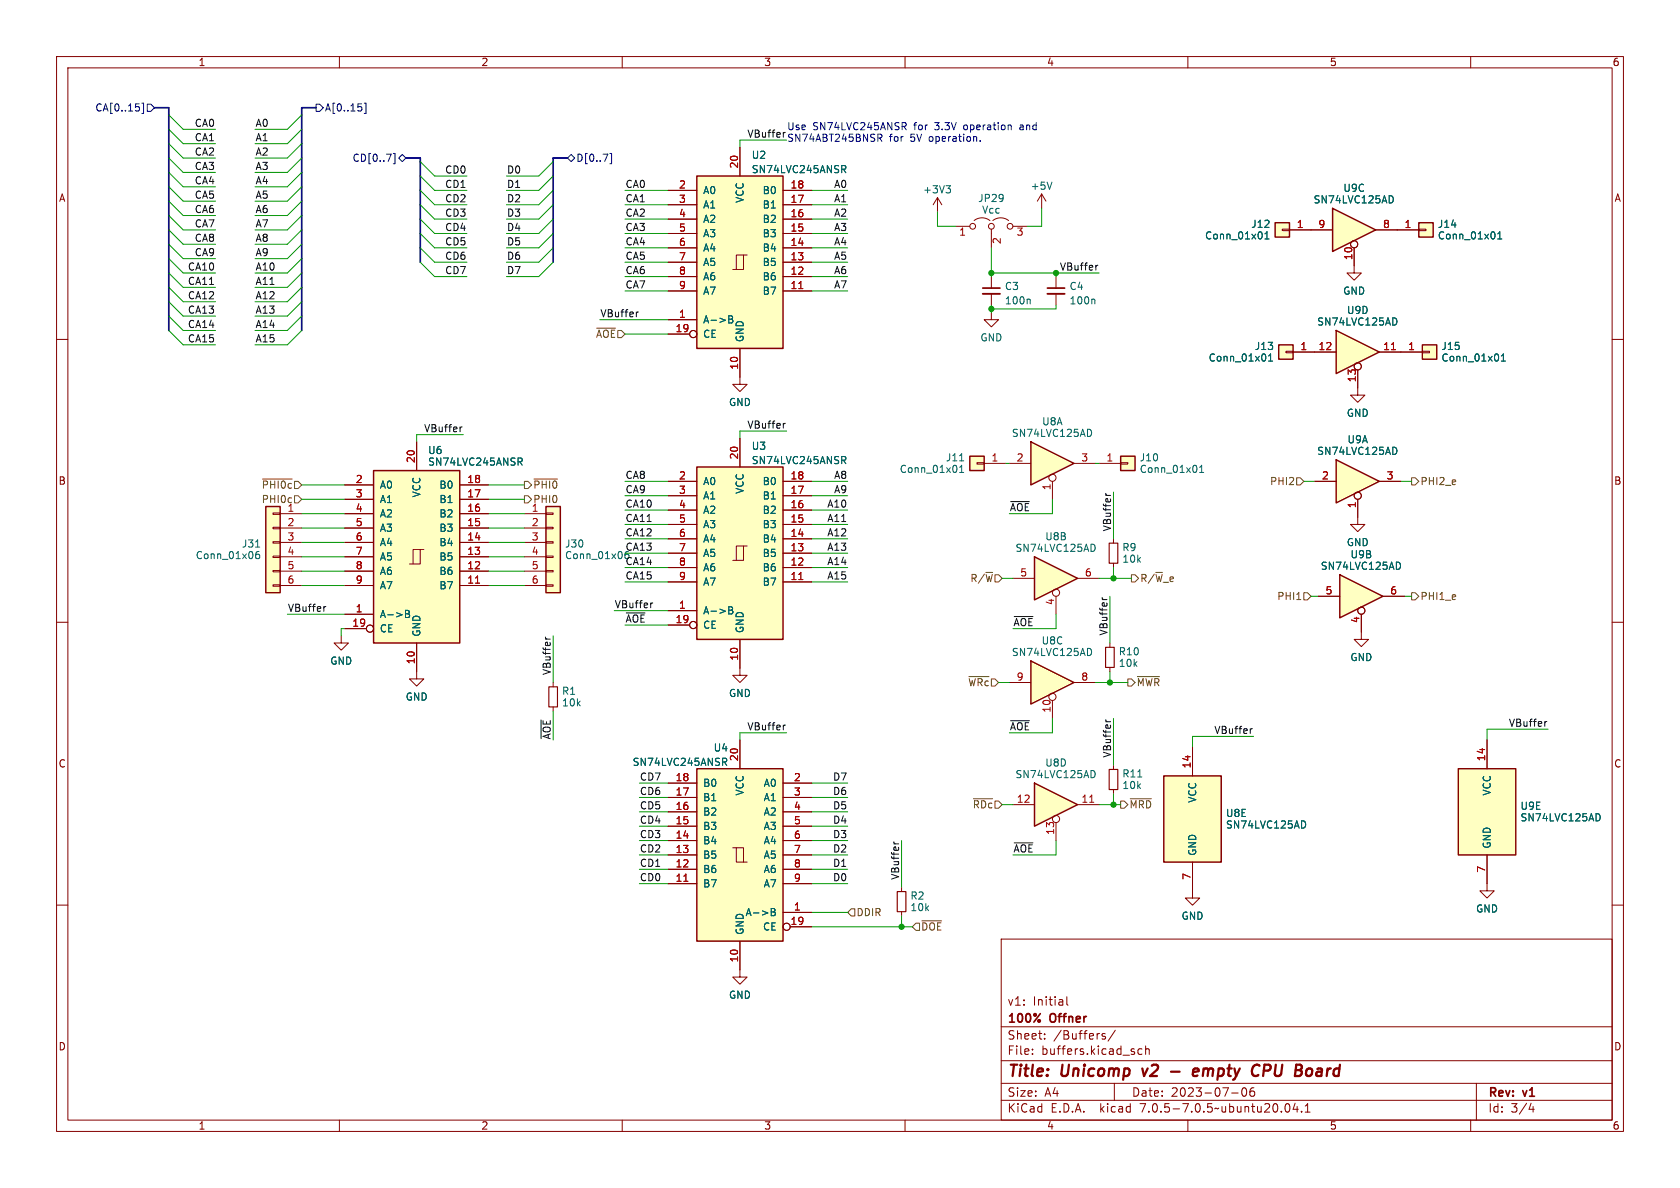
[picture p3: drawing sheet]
<svg xmlns="http://www.w3.org/2000/svg" width="297mm" height="210mm" viewBox="0 0 297 210" stroke-linecap="round" stroke-linejoin="round" font-family="sans-serif">
<defs><g id="words">
<g font-size="2.8" fill="#840000">
<text x="178" y="190.8">Title:</text>
<text x="187.5" y="190.8">Unicomp</text>
<text x="202.4" y="190.8">v2</text>
<text x="212.6" y="190.8">empty</text>
<text x="223.6" y="190.8">CPU</text>
<text x="231.8" y="190.8">Board</text>
</g>
<g font-size="2.1" fill="#840000">
<text x="178" y="177.9">v1:</text>
<text x="182.5" y="177.9">Initial</text>
<text x="178" y="183.9">Sheet:</text>
<text x="178" y="181.1">100%</text>
<text x="185.6" y="181.1">Offner</text>
<text x="186.2" y="183.9">/Buffers/</text>
<text x="178" y="186.6">File:</text>
<text x="184" y="186.6">buffers.kicad_sch</text>
<text x="178" y="196.8">KiCad</text>
<text x="178" y="194">Size:</text>
<text x="184.6" y="194">A4</text>
<text x="185.7" y="196.8">E.D.A.</text>
<text x="194.4" y="196.8">kicad</text>
<text x="200" y="194">Date:</text>
<text x="201.5" y="196.8">7.0.5-7.0.5~ubuntu20.04.1</text>
<text x="206.9" y="194">2023-07-06</text>
<text x="263" y="194.2">Rev:</text>
<text x="263" y="196.8">Id:</text>
<text x="267" y="196.8">3/4</text>
<text x="269.2" y="194.2">v1</text>
</g>
<g font-size="1.8" fill="#840000">
<text x="35" y="11.8">1</text>
<text x="85" y="11.8">2</text>
<text x="135" y="11.8">3</text>
<text x="185" y="11.8">4</text>
<text x="235" y="11.8">5</text>
<text x="285" y="11.8">6</text>
<text x="10.4" y="35.8">A</text>
<text x="285.4" y="35.8">A</text>
<text x="10.3" y="85.8">B</text>
<text x="285.3" y="85.8">B</text>
<text x="10.3" y="135.8">C</text>
<text x="285.3" y="135.8">C</text>
<text x="10.3" y="185.8">D</text>
<text x="285.3" y="185.8">D</text>
<text x="35" y="199.8">1</text>
<text x="85" y="199.8">2</text>
<text x="135" y="199.8">3</text>
<text x="185" y="199.8">4</text>
<text x="235" y="199.8">5</text>
<text x="285" y="199.8">6</text>
</g>
<g font-size="1.8" fill="#000084">
<text x="16.8" y="19.9">CA[0..15]</text>
<text x="57.3" y="19.9">A[0..15]</text>
<text x="62.3" y="28.8">CD[0..7]</text>
<text x="101.8" y="28.8">D[0..7]</text>
</g>
<g font-size="1.8" fill="#0f0f0f">
<text x="34.4" y="22.5">CA0</text>
<text x="45.1" y="22.5">A0</text>
<text x="34.4" y="25.1">CA1</text>
<text x="34.4" y="27.6">CA2</text>
<text x="45.1" y="27.6">A2</text>
<text x="45.1" y="25.1">A1</text>
<text x="132.1" y="24.4">VBuffer</text>
<text x="34.4" y="32.7">CA4</text>
<text x="34.4" y="30.1">CA3</text>
<text x="34.4" y="35.2">CA5</text>
<text x="45.1" y="32.7">A4</text>
<text x="45.1" y="35.2">A5</text>
<text x="45.1" y="30.1">A3</text>
<text x="78.7" y="35.8">CD2</text>
<text x="78.7" y="33.3">CD1</text>
<text x="78.7" y="30.8">CD0</text>
<text x="89.5" y="30.8">D0</text>
<text x="89.5" y="35.8">D2</text>
<text x="89.5" y="33.3">D1</text>
<text x="110.5" y="33.3">CA0</text>
<text x="110.5" y="35.8">CA1</text>
<text x="147.4" y="35.8">A1</text>
<text x="147.4" y="33.3">A0</text>
<text x="34.4" y="40.3">CA7</text>
<text x="34.4" y="37.8">CA6</text>
<text x="45.1" y="37.8">A6</text>
<text x="45.1" y="40.3">A7</text>
<text x="78.7" y="40.9">CD4</text>
<text x="78.7" y="38.4">CD3</text>
<text x="89.5" y="40.9">D4</text>
<text x="89.5" y="38.4">D3</text>
<text x="110.5" y="40.9">CA3</text>
<text x="110.5" y="38.4">CA2</text>
<text x="147.4" y="38.4">A2</text>
<text x="147.4" y="40.9">A3</text>
<text x="33.2" y="47.9">CA10</text>
<text x="34.4" y="42.8">CA8</text>
<text x="34.4" y="45.4">CA9</text>
<text x="45.1" y="42.8">A8</text>
<text x="45.1" y="45.4">A9</text>
<text x="45.1" y="47.9">A10</text>
<text x="78.7" y="46">CD6</text>
<text x="78.7" y="43.5">CD5</text>
<text x="89.5" y="43.5">D5</text>
<text x="89.5" y="46">D6</text>
<text x="110.5" y="46">CA5</text>
<text x="110.5" y="43.5">CA4</text>
<text x="147.4" y="43.5">A4</text>
<text x="147.4" y="46">A5</text>
<text x="187.3" y="47.9">VBuffer</text>
<text x="33.2" y="50.5">CA11</text>
<text x="33.2" y="53">CA12</text>
<text x="45.1" y="53">A12</text>
<text x="45.1" y="50.5">A11</text>
<text x="78.7" y="48.5">CD7</text>
<text x="89.5" y="48.5">D7</text>
<text x="110.5" y="48.5">CA6</text>
<text x="110.5" y="51.1">CA7</text>
<text x="147.4" y="51.1">A7</text>
<text x="147.4" y="48.5">A6</text>
<text x="33.2" y="58.1">CA14</text>
<text x="33.2" y="55.5">CA13</text>
<text x="45.1" y="55.5">A13</text>
<text x="45.1" y="58.1">A14</text>
<text x="106" y="56.2">VBuffer</text>
<text x="33.2" y="60.6">CA15</text>
<text x="45.1" y="60.6">A15</text>
<text x="75" y="76.5">VBuffer</text>
<text x="132.1" y="75.9">VBuffer</text>
<text x="110.5" y="87.3">CA9</text>
<text x="110.5" y="89.8">CA10</text>
<text x="110.5" y="84.7">CA8</text>
<text x="146.2" y="89.8">A10</text>
<text x="147.4" y="84.7">A8</text>
<text x="147.4" y="87.3">A9</text>
<text x="110.5" y="94.9">CA12</text>
<text x="110.5" y="92.4">CA11</text>
<text x="146.2" y="94.9">A12</text>
<text x="146.2" y="92.4">A11</text>
<text x="178.4" y="90.5">~{AOE}</text>
<text x="196.5" y="94" transform="rotate(-90 196.5 94)">VBuffer</text>
<text x="110.5" y="97.4">CA13</text>
<text x="110.5" y="100">CA14</text>
<text x="146.2" y="97.4">A13</text>
<text x="146.2" y="100">A14</text>
<text x="108.6" y="107.6">VBuffer</text>
<text x="110.5" y="102.5">CA15</text>
<text x="146.2" y="102.5">A15</text>
<text x="50.8" y="108.2">VBuffer</text>
<text x="110.5" y="110.1">~{AOE}</text>
<text x="179.1" y="110.8">~{AOE}</text>
<text x="195.9" y="112.4" transform="rotate(-90 195.9 112.4)">VBuffer</text>
<text x="97.4" y="119.4" transform="rotate(-90 97.4 119.4)">VBuffer</text>
<text x="97.4" y="130.8" transform="rotate(-90 97.4 130.8)">~{AOE}</text>
<text x="132.1" y="129.2">VBuffer</text>
<text x="178.4" y="129.2">~{AOE}</text>
<text x="214.7" y="129.8">VBuffer</text>
<text x="266.7" y="128.6">VBuffer</text>
<text x="196.5" y="134" transform="rotate(-90 196.5 134)">VBuffer</text>
<text x="113" y="143.2">CD5</text>
<text x="113" y="140.6">CD6</text>
<text x="113" y="138.1">CD7</text>
<text x="147.3" y="140.6">D6</text>
<text x="147.3" y="138.1">D7</text>
<text x="147.3" y="143.2">D5</text>
<text x="113" y="148.2">CD3</text>
<text x="113" y="145.7">CD4</text>
<text x="147.3" y="145.7">D4</text>
<text x="147.3" y="148.2">D3</text>
<text x="113" y="150.8">CD2</text>
<text x="113" y="155.9">CD0</text>
<text x="113" y="153.3">CD1</text>
<text x="147.3" y="155.9">D0</text>
<text x="147.3" y="153.3">D1</text>
<text x="147.3" y="150.8">D2</text>
<text x="159" y="155.6" transform="rotate(-90 159 155.6)">VBuffer</text>
<text x="179.1" y="150.8">~{AOE}</text>
</g>
<g font-size="1.8" fill="#0000c2">
<text x="139.1" y="23.1">Use</text>
<text x="143.6" y="23.1">SN74LVC245ANSR</text>
<text x="161.6" y="23.1">for</text>
<text x="165.3" y="23.1">3.3V</text>
<text x="170.5" y="23.1">operation</text>
<text x="180.6" y="23.1">and</text>
<text x="139.1" y="25.2">SN74ABT245BNSR</text>
<text x="157.2" y="25.2">for</text>
<text x="160.9" y="25.2">5V operation.</text>
</g>
<g font-size="1.8" fill="#a90000">
<text x="130.6" y="29.8" transform="rotate(-90 130.6 29.8)">20</text>
<text x="120" y="33.4">2</text>
<text x="120" y="35.9">3</text>
<text x="139.7" y="35.9">17</text>
<text x="139.7" y="33.4">18</text>
<text x="120" y="38.5">4</text>
<text x="120" y="41">5</text>
<text x="139.7" y="41">15</text>
<text x="139.7" y="38.5">16</text>
<text x="169.5" y="41.9">1</text>
<text x="179.7" y="41.9">3</text>
<text x="229.2" y="40.4">1</text>
<text x="233" y="40.4">9</text>
<text x="244.4" y="40.4">8</text>
<text x="248.3" y="40.4">1</text>
<text x="120" y="43.6">6</text>
<text x="120" y="46.1">7</text>
<text x="139.7" y="46.1">13</text>
<text x="139.7" y="43.6">14</text>
<text x="177.2" y="43.2" transform="rotate(-90 177.2 43.2)">2</text>
<text x="239.1" y="46" transform="rotate(-90 239.1 46)">10</text>
<text x="120" y="48.6">8</text>
<text x="120" y="51.2">9</text>
<text x="139.7" y="51.2">11</text>
<text x="139.7" y="48.6">12</text>
<text x="119.4" y="58.8">19</text>
<text x="120" y="56.3">1</text>
<text x="130.6" y="65.4" transform="rotate(-90 130.6 65.4)">10</text>
<text x="229.8" y="62">1</text>
<text x="233" y="62">12</text>
<text x="244.5" y="62">11</text>
<text x="248.9" y="62">1</text>
<text x="239.8" y="67.6" transform="rotate(-90 239.8 67.6)">13</text>
<text x="73.4" y="81.9" transform="rotate(-90 73.4 81.9)">20</text>
<text x="130.6" y="81.3" transform="rotate(-90 130.6 81.3)">20</text>
<text x="175.2" y="81.7">1</text>
<text x="179.7" y="81.7">2</text>
<text x="191.1" y="81.7">3</text>
<text x="195.5" y="81.7">1</text>
<text x="62.8" y="85.5">2</text>
<text x="62.8" y="88">3</text>
<text x="82.5" y="88">17</text>
<text x="82.5" y="85.5">18</text>
<text x="120" y="84.8">2</text>
<text x="120" y="87.4">3</text>
<text x="120" y="89.9">4</text>
<text x="139.7" y="89.9">16</text>
<text x="139.7" y="87.4">17</text>
<text x="139.7" y="84.8">18</text>
<text x="185.8" y="86.7" transform="rotate(-90 185.8 86.7)">1</text>
<text x="233.6" y="84.8">2</text>
<text x="239.8" y="89.9" transform="rotate(-90 239.8 89.9)">1</text>
<text x="245.1" y="84.8">3</text>
<text x="50.8" y="93.1">2</text>
<text x="50.8" y="95.6">3</text>
<text x="62.8" y="90.6">4</text>
<text x="62.8" y="93.1">5</text>
<text x="62.8" y="95.6">6</text>
<text x="82.5" y="95.6">14</text>
<text x="82.5" y="93.1">15</text>
<text x="82.5" y="90.6">16</text>
<text x="93.9" y="90.6">1</text>
<text x="93.9" y="93.1">2</text>
<text x="93.9" y="95.6">3</text>
<text x="120" y="92.5">5</text>
<text x="120" y="95">6</text>
<text x="139.7" y="95">14</text>
<text x="139.7" y="92.5">15</text>
<text x="50.8" y="98.2">4</text>
<text x="50.8" y="100.7">5</text>
<text x="62.8" y="98.2">7</text>
<text x="62.8" y="100.7">8</text>
<text x="82.5" y="100.7">12</text>
<text x="82.5" y="98.2">13</text>
<text x="93.9" y="98.2">4</text>
<text x="93.9" y="100.7">5</text>
<text x="120" y="97.5">7</text>
<text x="120" y="100.1">8</text>
<text x="139.7" y="100.1">12</text>
<text x="139.7" y="97.5">13</text>
<text x="180.3" y="102">5</text>
<text x="191.7" y="102">6</text>
<text x="50.8" y="103.3">6</text>
<text x="62.8" y="103.3">9</text>
<text x="82.5" y="103.3">11</text>
<text x="93.9" y="103.3">6</text>
<text x="120" y="107.7">1</text>
<text x="120" y="102.6">9</text>
<text x="139.7" y="102.6">11</text>
<text x="186.4" y="107" transform="rotate(-90 186.4 107)">4</text>
<text x="234.3" y="105.2">5</text>
<text x="245.7" y="105.2">6</text>
<text x="62.2" y="110.9">19</text>
<text x="62.8" y="108.3">1</text>
<text x="119.4" y="110.2">19</text>
<text x="240.4" y="110.2" transform="rotate(-90 240.4 110.2)">4</text>
<text x="73.4" y="117.5" transform="rotate(-90 73.4 117.5)">10</text>
<text x="130.6" y="116.8" transform="rotate(-90 130.6 116.8)">10</text>
<text x="179.7" y="120.4">9</text>
<text x="191.1" y="120.4">8</text>
<text x="185.8" y="126.1" transform="rotate(-90 185.8 126.1)">10</text>
<text x="130.6" y="134.6" transform="rotate(-90 130.6 134.6)">20</text>
<text x="210.6" y="135.9" transform="rotate(-90 210.6 135.9)">14</text>
<text x="262.6" y="134.6" transform="rotate(-90 262.6 134.6)">14</text>
<text x="119.4" y="143.3">16</text>
<text x="119.4" y="140.7">17</text>
<text x="119.4" y="138.2">18</text>
<text x="140.3" y="138.2">2</text>
<text x="140.3" y="140.7">3</text>
<text x="140.3" y="143.3">4</text>
<text x="179.7" y="142">12</text>
<text x="191.1" y="142">11</text>
<text x="119.4" y="148.3">14</text>
<text x="119.4" y="145.8">15</text>
<text x="140.3" y="145.8">5</text>
<text x="140.3" y="148.3">6</text>
<text x="186.4" y="147.6" transform="rotate(-90 186.4 147.6)">13</text>
<text x="119.4" y="156">11</text>
<text x="119.4" y="153.4">12</text>
<text x="119.4" y="150.9">13</text>
<text x="140.3" y="150.9">7</text>
<text x="140.3" y="153.4">8</text>
<text x="140.3" y="156">9</text>
<text x="210.6" y="155.6" transform="rotate(-90 210.6 155.6)">7</text>
<text x="262.6" y="154.3" transform="rotate(-90 262.6 154.3)">7</text>
<text x="140.3" y="161">1</text>
<text x="139.7" y="163.6">19</text>
<text x="130.6" y="170.2" transform="rotate(-90 130.6 170.2)">10</text>
</g>
<g font-size="1.8" fill="#006464">
<text x="132.8" y="28.2">U2</text>
<text x="124.2" y="34.5">A0</text>
<text x="131.6" y="35.9" transform="rotate(-90 131.6 35.9)">VCC</text>
<text x="132.8" y="30.8">SN74LVC245ANSR</text>
<text x="134.8" y="34.5">B0</text>
<text x="163.1" y="34.3">+3V3</text>
<text x="172.9" y="35.9">JP29</text>
<text x="182.2" y="33.7">+5V</text>
<text x="237.4" y="34.1">U9C</text>
<text x="124.2" y="37">A1</text>
<text x="124.2" y="39.6">A2</text>
<text x="134.8" y="39.6">B2</text>
<text x="134.8" y="37">B1</text>
<text x="173.6" y="37.9">Vcc</text>
<text x="221.1" y="40.4">J12</text>
<text x="232.2" y="36.1">SN74LVC125AD</text>
<text x="254.1" y="40.4">J14</text>
<text x="124.2" y="42.1">A3</text>
<text x="124.2" y="44.6">A4</text>
<text x="124.2" y="47.2">A5</text>
<text x="134.8" y="47.2">B5</text>
<text x="134.8" y="44.6">B4</text>
<text x="134.8" y="42.1">B3</text>
<text x="213" y="42.5">Conn_01x01</text>
<text x="254.1" y="42.5">Conn_01x01</text>
<text x="124.2" y="49.7">A6</text>
<text x="124.2" y="52.3">A7</text>
<text x="134.8" y="52.3">B7</text>
<text x="134.8" y="49.7">B6</text>
<text x="177.6" y="51.4">C3</text>
<text x="177.6" y="54">100n</text>
<text x="189" y="51.4">C4</text>
<text x="189" y="54">100n</text>
<text x="237.4" y="52.3">GND</text>
<text x="124.2" y="57.3">A-&gt;B</text>
<text x="124.2" y="59.9">CE</text>
<text x="232.8" y="57.7">SN74LVC125AD</text>
<text x="238.1" y="55.7">U9D</text>
<text x="131.6" y="60.6" transform="rotate(-90 131.6 60.6)">GND</text>
<text x="173.3" y="60.5">GND</text>
<text x="213.6" y="64.1">Conn_01x01</text>
<text x="221.8" y="62">J13</text>
<text x="254.8" y="62">J15</text>
<text x="254.8" y="64.1">Conn_01x01</text>
<text x="128.8" y="71.9">GND</text>
<text x="178.8" y="77.4">SN74LVC125AD</text>
<text x="184.2" y="75.4">U8A</text>
<text x="238" y="73.8">GND</text>
<text x="75.6" y="80.4">U6</text>
<text x="75.6" y="82.5">SN74LVC245ANSR</text>
<text x="132.8" y="79.7">U3</text>
<text x="132.8" y="82.2">SN74LVC245ANSR</text>
<text x="159" y="83.8">Conn_01x01</text>
<text x="167.2" y="81.7">J11</text>
<text x="201.4" y="81.7">J10</text>
<text x="201.4" y="83.8">Conn_01x01</text>
<text x="232.8" y="80.6">SN74LVC125AD</text>
<text x="238.2" y="78.5">U9A</text>
<text x="67.1" y="86.6">A0</text>
<text x="67.1" y="89.1">A1</text>
<text x="74.5" y="88" transform="rotate(-90 74.5 88)">VCC</text>
<text x="77.7" y="89.1">B1</text>
<text x="77.7" y="86.6">B0</text>
<text x="124.2" y="85.9">A0</text>
<text x="124.2" y="88.5">A1</text>
<text x="131.6" y="87.3" transform="rotate(-90 131.6 87.3)">VCC</text>
<text x="134.8" y="88.5">B1</text>
<text x="134.8" y="85.9">B0</text>
<text x="67.1" y="91.6">A2</text>
<text x="67.1" y="94.2">A3</text>
<text x="77.7" y="94.2">B3</text>
<text x="77.7" y="91.6">B2</text>
<text x="124.2" y="91">A2</text>
<text x="124.2" y="93.5">A3</text>
<text x="134.8" y="93.5">B3</text>
<text x="134.8" y="91">B2</text>
<text x="184.7" y="95.7">U8B</text>
<text x="34.5" y="99">Conn_01x06</text>
<text x="42.7" y="97">J31</text>
<text x="67.1" y="96.7">A4</text>
<text x="67.1" y="99.3">A5</text>
<text x="67.1" y="101.8">A6</text>
<text x="77.7" y="101.8">B6</text>
<text x="77.7" y="99.3">B5</text>
<text x="77.7" y="96.7">B4</text>
<text x="99.8" y="97">J30</text>
<text x="99.8" y="99">Conn_01x06</text>
<text x="124.2" y="96.1">A4</text>
<text x="124.2" y="98.6">A5</text>
<text x="124.2" y="101.2">A6</text>
<text x="134.8" y="101.2">B6</text>
<text x="134.8" y="98.6">B5</text>
<text x="134.8" y="96.1">B4</text>
<text x="179.5" y="97.7">SN74LVC125AD</text>
<text x="198.4" y="97.6">R9</text>
<text x="198.4" y="99.6">10k</text>
<text x="233.4" y="100.9">SN74LVC125AD</text>
<text x="238" y="96.7">GND</text>
<text x="238.7" y="98.8">U9B</text>
<text x="67.1" y="104.3">A7</text>
<text x="77.7" y="104.3">B7</text>
<text x="124.2" y="103.7">A7</text>
<text x="134.8" y="103.7">B7</text>
<text x="67.1" y="109.4">A-&gt;B</text>
<text x="67.1" y="112">CE</text>
<text x="74.5" y="112.6" transform="rotate(-90 74.5 112.6)">GND</text>
<text x="124.2" y="108.8">A-&gt;B</text>
<text x="124.2" y="111.3">CE</text>
<text x="131.6" y="112" transform="rotate(-90 131.6 112)">GND</text>
<text x="58.3" y="117.7">GND</text>
<text x="178.8" y="116.1">SN74LVC125AD</text>
<text x="184.1" y="114.1">U8C</text>
<text x="197.7" y="116">R10</text>
<text x="197.7" y="118.1">10k</text>
<text x="238.7" y="117">GND</text>
<text x="71.7" y="124">GND</text>
<text x="99.3" y="123">R1</text>
<text x="99.3" y="125">10k</text>
<text x="128.8" y="123.4">GND</text>
<text x="111.8" y="135.6">SN74LVC245ANSR</text>
<text x="126.1" y="133">U4</text>
<text x="179.5" y="137.7">SN74LVC125AD</text>
<text x="184.7" y="135.7">U8D</text>
<text x="198.4" y="137.6">R11</text>
<text x="124.2" y="141.8">B1</text>
<text x="124.2" y="139.3">B0</text>
<text x="131.6" y="140.7" transform="rotate(-90 131.6 140.7)">VCC</text>
<text x="135" y="139.3">A0</text>
<text x="135" y="141.8">A1</text>
<text x="198.4" y="139.6">10k</text>
<text x="211.6" y="141.9" transform="rotate(-90 211.6 141.9)">VCC</text>
<text x="263.7" y="140.7" transform="rotate(-90 263.7 140.7)">VCC</text>
<text x="268.7" y="143.3">U9E</text>
<text x="124.2" y="149.4">B4</text>
<text x="124.2" y="146.9">B3</text>
<text x="124.2" y="144.3">B2</text>
<text x="135" y="144.3">A2</text>
<text x="135" y="146.9">A3</text>
<text x="135" y="149.4">A4</text>
<text x="216.7" y="144.6">U8E</text>
<text x="216.7" y="146.6">SN74LVC125AD</text>
<text x="268.7" y="145.4">SN74LVC125AD</text>
<text x="124.2" y="154.5">B6</text>
<text x="124.2" y="152">B5</text>
<text x="135" y="152">A5</text>
<text x="135" y="154.5">A6</text>
<text x="211.6" y="151.4" transform="rotate(-90 211.6 151.4)">GND</text>
<text x="263.7" y="150.1" transform="rotate(-90 263.7 150.1)">GND</text>
<text x="124.2" y="157">B7</text>
<text x="135" y="157">A7</text>
<text x="160.9" y="159.2">R2</text>
<text x="160.9" y="161.2">10k</text>
<text x="260.9" y="161.5">GND</text>
<text x="131.6" y="165.4" transform="rotate(-90 131.6 165.4)">GND</text>
<text x="131.8" y="162.1">A-&gt;B</text>
<text x="134.9" y="164.7">CE</text>
<text x="208.8" y="162.7">GND</text>
<text x="128.8" y="176.7">GND</text>
</g>
<g font-size="1.8" fill="#725600">
<text x="105.3" y="59.9">~{AOE}</text>
<text x="46.2" y="89.1">PHI0c</text>
<text x="46.2" y="86.6">~{PHI0c}</text>
<text x="94.2" y="86.6">~{PHI0}</text>
<text x="94.2" y="89.1">PHI0</text>
<text x="224.5" y="85.9">PHI2</text>
<text x="251" y="85.9">PHI2_e</text>
<text x="50.8" y="90.6">1</text>
<text x="171.5" y="103.1">R/~{W}</text>
<text x="201.5" y="103.1">R/~{W}_e</text>
<text x="225.8" y="106.2">PHI1</text>
<text x="251" y="106.2">PHI1_e</text>
<text x="171.1" y="121.5">~{WRc}</text>
<text x="200.9" y="121.5">~{MWR}</text>
<text x="171.9" y="143.1">~{RDc}</text>
<text x="199.6" y="143.1">~{MRD}</text>
<text x="151.3" y="162.1">DDIR</text>
<text x="162.8" y="164.7">~{DOE}</text>
</g>
</g></defs>
<g fill="none" stroke="#840000" stroke-width=".18">
<path d="M10 10h277v190h-277zM12 12h273v186h-273zM60 10v2M110 10v2M160 10v2M210 10v2M260 10v2M10 60h2M175.3 48.9v2M175.3 51.9v2.1M285 60h2M130.8 77.5v5.1"/>
<path d="M118.1 97.8h5.1M118.1 95.3h5.1M118.1 92.7h5.1M118.1 90.2h5.1M118.1 87.6h5.1M118.1 85.1h5.1M131.4 96.5h-1.2v2.6M132.1 96.5h-.7v2.6h-1.9M138.4 97.8h5.1M138.4 95.3h5.1M138.4 92.7h5.1M138.4 90.2h5.1"/>
<path d="M138.4 87.6h5.1M138.4 85.1h5.1M10 110h2M118.1 108h5.1M118.1 102.9h5.1M118.1 100.3h5.1M118.1 110.5h3.8M130.8 113v5.1M138.4 102.9h5.1M138.4 100.3h5.1M285 110h2M97.8 120.7v.7"/>
<path d="M118.1 138.4h5.1M130.8 130.8v5.1M138.4 138.4h5.1M10 160h2M118.1 156.2h5.1M118.1 153.7h5.1M118.1 151.1h5.1M118.1 148.6h5.1M118.1 146.1h5.1M118.1 143.5h5.1M118.1 141h5.1M129.5 149.9h.7v2.5h1.9"/>
<path d="M130.2 149.9h1.2v2.5M138.4 156.2h5.1M138.4 153.7h5.1M138.4 151.1h5.1M138.4 148.6h5.1M138.4 146.1h5.1M138.4 143.5h5.1M138.4 141h5.1M285 160h2M130.8 166.4v6.3h-1.3l1.3 1.3 1.3-1.3h-1.3M138.4 161.3h5.1M139.7 163.8h3.8"/>
<path d="M177 166h108v32h-108zM188.6 176.2v1.3l.2 .2M60 198v2M110 198v2M160 198v2M177 194.5h108M177 191.5h108M177 187.5h108M177 181.5h108M182.5 186.3v.1M182.5 185.5v.1M184.7 183.6v.1"/>
<path d="M184.7 182.8v.1M195.4 182.8l-.4-.1-.2 .2 .1 .2 .5 .2v.3h-.6M197 191.5v3M197.2 182.1l-1.3 2M201.9 185.5l-.4-.1-.3 .3v.4l.1 .2h.6M202.5 185.5l.2-.1 .4 .1 .1 .9M202.5 184.9v1.5M210 198v2M217.7 193.2h1.2M219.7 192.4a1 1 0 0 0 .2 1.4 .81 .81 0 0 0 .6-.6 .81 .81 0 0 0-.3-.8M221.2 192.4a1.01 1.01 0 0 0 0 1.4l.5-.1 .1-.5-.3-.3h-.3l-.2 .3M226.5 196.5v.1"/>
<path d="M227.3 195.2l.2-.1a.81 .81 0 0 1 .6 .6 .81 .81 0 0 1-.3 .8l-.1 .1a.81 .81 0 0 1-.4-1.4zM229 195l-.4 1.1h.9M229.3 195.6v1M230.1 196.5v.1M230.7 196.6h.9M230.7 195.5l.5-.4v1.5M260 198v2M261 191.5v6.5M270.7 195l-.4 1.1h.9M271 195.6v1"/>
<circle cx="122.6" cy="110.5" r=".63"/>
<circle cx="139.1" cy="163.8" r=".63"/>
</g>
<path d="M207 189.4h1.5M211.8 189l-.1-.1-.6 .1-.2 .9 .2 .3 .6-.1M211.9 189.4l-1 .1M221.8 188.3a.67 .67 0 0 1 .9 .1M222.5 190l-.6 .2M231.1 189.1l-.2 .7 .3 .4" fill="none" stroke="#840000" stroke-width=".4"/>
<path d="M173.7 51.9h3.1" fill="none" stroke="#840000" stroke-width=".33"/>
<path d="M173.7 50.9h3.1" fill="none" stroke="#840000" stroke-width=".3"/>
<path d="M181.9 52.9l.2 .2v.6M148.8 80.7h.5l.2 .2-.1 .4-.6 .1M149.1 81.4l.4 .6M128.8 107.3h.5l.2 .2-.2 .4 .2 .1 .1 .3-.3 .2h-.5zM128.8 107.9h.5M127.8 134h.4l.3 .3-.1 .3-.6 .1M128.1 134.7l.4 .6M136.3 160.6h.5l.2 .2-.2 .4 .2 .1 .1 .3-.3 .3h-.5zM136.3 161.2h.5" fill="none" stroke="#006464" stroke-width=".18"/>
<g fill="#ffffc2" stroke="#ffffc2" stroke-width=".18">
<path d="M123.2 82.6h15.2v30.4h-15.2z"/>
<path d="M123.2 135.9h15.2v30.5h-15.2z"/>
</g>
<path d="M123.2 82.6h15.2v30.4h-15.2zM123.2 135.9h15.2v30.5h-15.2z" fill="none" stroke="#840000" stroke-width=".25"/>
<path d="M141.2 102.5h.7M120.9 155.8h.7" fill="none" stroke="#a90000" stroke-width=".18"/>
<path d="M97 121.4h1.6v3.6h-1.6z" fill="none" stroke="#840000" stroke-width=".2"/>
<path d="M182.9 98.4l7.6 3.8-7.6 3.8z" fill="#ffffc2"/>
<path d="M182.9 98.4l7.6 3.8-7.6 3.8z" fill="none" stroke="#840000" stroke-width=".25"/>
<g fill="none" stroke="#840000" stroke-width=".18">
<path d="M179.1 102.2h3.8M186.7 105.4v3.2M190.5 102.2h3.8"/>
<circle cx="186.7" cy="104.8" r=".63"/>
</g>
<path d="M193.2 96.2a.68 .68 0 0 1 .4 .6 .68 .68 0 0 1-.4 .7" fill="none" stroke="#006464" stroke-width=".18"/>
<path d="M182.2 78.1l7.7 3.8-7.7 3.8z" fill="#ffffc2"/>
<path d="M182.2 78.1l7.7 3.8-7.7 3.8z" fill="none" stroke="#840000" stroke-width=".25"/>
<g fill="none" stroke="#840000" stroke-width=".18">
<path d="M186.7 48.9v2M186.7 51.9v2.1M178.4 81.9h3.8M186.1 85.1v3.2M189.9 81.9h3.8"/>
<circle cx="186.1" cy="84.5" r=".63"/>
</g>
<path d="M193.4 52.9l.2 .2v.6M192.6 75.9a.68 .68 0 0 1 .4 .6 .68 .68 0 0 1-.4 .7" fill="none" stroke="#006464" stroke-width=".18"/>
<path d="M185.2 51.9h3" fill="none" stroke="#840000" stroke-width=".33"/>
<path d="M185.2 50.9h3" fill="none" stroke="#840000" stroke-width=".3"/>
<path d="M182.2 116.8l7.7 3.9-7.7 3.8z" fill="#ffffc2"/>
<path d="M123.2 31.1h15.2v30.5h-15.2zM250.8 39.4h2.6v2.5h-2.6zM226.1 61h2.5v2.5h-2.5zM251.5 61h2.5v2.5h-2.5zM47 89.5h2.5v15.3h-2.5zM66 83.2h15.3v30.5h-15.3zM96.5 89.5h2.6v15.3h-2.6zM171.4 80.6h2.6v2.6h-2.6zM182.2 116.8l7.7 3.9-7.7 3.8zM205.7 137.2h10.2v15.2h-10.2z" fill="none" stroke="#840000" stroke-width=".25"/>
<g fill="none" stroke="#840000" stroke-width=".18">
<path d="M118.1 38.7h5.1M118.1 36.2h5.1M118.1 33.7h5.1M130.8 26v5.1M138.4 38.7h5.1M138.4 36.2h5.1M138.4 33.7h5.1M165.7 34.9l-.7 1.3M165.7 34.9v2.6M165.7 34.9l.8 1.3M172.2 39a2.26 2.26 0 0 1 2.8 0M175.5 39a2.26 2.26 0 0 1 2.8 0"/>
<path d="M184.1 34.3l-.7 1.3M184.1 34.3v2.5M184.1 34.3l.8 1.3M118.1 56.5h5.1M118.1 51.4h5.1M118.1 48.9h5.1M118.1 46.4h5.1M118.1 43.8h5.1M118.1 41.3h5.1M118.1 59.1h3.8M131.4 45.1h-1.2v2.5M132.1 45.1h-.7v2.5h-1.9"/>
<path d="M138.4 51.4h5.1M138.4 48.9h5.1M138.4 46.4h5.1M138.4 43.8h5.1M138.4 41.3h5.1M168.9 40h2.5M175.3 55.2v1.3h1.2l-1.2 1.3-1.3-1.3h1.3M175.3 40.5v3.3M179.1 40h2.5M239.4 47v1.3h-1.3l1.3 1.2 1.3-1.2h-1.3M247 40.6h3.8M250.8 40.5h1.3v.3h-1.3z"/>
<path d="M73.7 78.1v5.1M130.8 61.6v6.3h1.3l-1.3 1.3-1.3-1.3h1.3M227.3 62.1h1.3v.3h-1.3zM228.6 62.2h3.8M247.6 62.2h3.9M251.5 62.1h1.2v.3h-1.2zM48.3 98.3h1.2v.3h-1.2zM48.3 95.8h1.2v.2h-1.2zM48.3 93.2h1.2v.3h-1.2zM48.3 90.7h1.2v.2h-1.2zM49.5 90.8h3.8M49.5 93.3h3.8"/>
<path d="M49.5 95.9h3.8M49.5 98.4h3.8M61 90.8h5M61 93.3h5M61 95.9h5M61 98.4h5M61 88.3h5M61 85.7h5M74.3 97.2h-1.3v2.5M74.9 97.2h-.6v2.5h-1.9M81.3 90.8h5.1M81.3 93.3h5.1"/>
<path d="M81.3 95.9h5.1M81.3 98.4h5.1M81.3 88.3h5.1M81.3 85.7h5.1M92.7 90.8h3.8M92.7 93.3h3.8M92.7 95.9h3.8M92.7 98.4h3.8M96.5 98.3h1.3v.3h-1.3zM96.5 95.8h1.3v.2h-1.3zM96.5 93.2h1.3v.3h-1.3zM96.5 90.7h1.3v.2h-1.3z"/>
<path d="M172.7 81.8h1.3v.2h-1.3zM174 81.9h3.8M48.3 103.4h1.2v.2h-1.2zM48.3 100.8h1.2v.3h-1.2zM49.5 101h3.8M49.5 103.5h3.8M60.3 112.4v1.3h1.3l-1.3 1.2-1.2-1.2h1.2M61 101h5M61 103.5h5M61 108.6h5M61 111.1h3.8M73.7 113.7v6.3h1.2l-1.2 1.3-1.3-1.3h1.3"/>
<path d="M81.3 101h5.1M81.3 103.5h5.1M92.7 101h3.8M92.7 103.5h3.8M96.5 103.4h1.3v.2h-1.3zM96.5 100.8h1.3v.3h-1.3zM178.4 120.7h3.8M186.1 123.8v3.2M189.9 120.7h3.8M210.8 132.1v5.1M159.4 156.8v.8M210.8 152.4v5.1"/>
<path d="M159.4 161.2v.7"/>
<circle cx="122.6" cy="59.1" r=".63"/>
<circle cx="172" cy="40" r=".51"/>
<circle cx="175.3" cy="40" r=".51"/>
<circle cx="178.6" cy="40" r=".51"/>
<circle cx="65.4" cy="111.1" r=".63"/>
<circle cx="186.1" cy="123.2" r=".63"/>
</g>
<g fill="none" stroke="#006464" stroke-width=".18">
<path d="M148.8 29.3h.5l.2 .2-.1 .4h-.6M149.1 29.9l.4 .6M167.2 32.8h.8l-.4 .5M167.8 33.3l.2 .3v.3l-.2 .2M186 32.2l-.5 1.3M128.8 55.8h.5l.2 .3-.2 .3 .2 .2 .1 .3-.3 .2h-.5zM128.8 56.4h.5M264.8 42.2h.7M264.8 41.3l.3-.3v1.2M224.3 63.8h.7M224.3 62.9l.3-.3v1.2M265.4 63.8h.7"/>
<path d="M265.4 62.9l.4-.3v1.2M45.2 96.7h.7M45.4 97.5a.86 .86 0 0 0 0 1.3l.5-.2v-.4l-.2-.2h-.3l-.2 .2M91.6 81h.5l.2 .2-.1 .4h-.6M91.9 81.6l.4 .6M110.5 98v.5M110.6 98l-.1 .1M111.1 98v.1M169.6 81.5h.8M169.6 83.5h.8M169.6 82.6l.4-.4v1.3M71.7 107.9h.4l.3 .2-.3 .4 .3 .1v.3l-.2 .3h-.5z"/>
<path d="M71.7 108.5h.4M192.6 114.6a.68 .68 0 0 1 .4 .7 .68 .68 0 0 1-.4 .6M230.4 145.1a.68 .68 0 0 1 .4 .6 .68 .68 0 0 1-.4 .7"/>
</g>
<path d="M158.6 157.6h1.5v3.6h-1.5z" fill="none" stroke="#840000" stroke-width=".2"/>
<g fill="#ffffc2" stroke="#ffffc2" stroke-width=".18">
<path d="M123.2 31.1h15.2v30.5h-15.2z"/>
<path d="M171.4 80.6h2.6v2.6h-2.6z"/>
<path d="M96.5 89.5h2.6v15.3h-2.6z"/>
<path d="M66 83.2h15.3v30.5h-15.3z"/>
<path d="M47 89.5h2.5v15.3h-2.5z"/>
<path d="M205.7 137.2h10.2v15.2h-10.2z"/>
<path d="M226.1 61h2.5v2.5h-2.5z"/>
<path d="M250.8 39.4h2.6v2.5h-2.6z"/>
<path d="M251.5 61h2.5v2.5h-2.5z"/>
</g>
<path d="M141.2 51h.7M84.1 103.1h.7" fill="none" stroke="#a90000" stroke-width=".18"/>
<path d="M236.2 58.4l7.6 3.8-7.6 3.8z" fill="#ffffc2"/>
<path d="M225.4 39.4h2.6v2.5h-2.6zM236.2 58.4l7.6 3.8-7.6 3.8z" fill="none" stroke="#840000" stroke-width=".25"/>
<g fill="none" stroke="#840000" stroke-width=".18">
<path d="M226.7 40.5h1.3v.3h-1.3zM228 40.6h3.8M232.4 62.2h3.8M240 65.4v3.2M243.8 62.2h3.8"/>
<circle cx="240" cy="64.8" r=".63"/>
</g>
<path d="M246 61.8h.7" fill="none" stroke="#a90000" stroke-width=".18"/>
<path d="M223.6 42.2h.7M223.6 41.3l.4-.3v1.2M246.5 56.2a.68 .68 0 0 1 .5 .6 .68 .68 0 0 1-.5 .7" fill="none" stroke="#006464" stroke-width=".18"/>
<path d="M225.4 39.4h2.6v2.5h-2.6z" fill="#ffffc2" stroke="#ffffc2" stroke-width=".18"/>
<path d="M235.6 36.8l7.6 3.8-7.6 3.9z" fill="#ffffc2"/>
<path d="M235.6 36.8l7.6 3.8-7.6 3.9z" fill="none" stroke="#840000" stroke-width=".25"/>
<g fill="none" stroke="#840000" stroke-width=".18">
<path d="M231.8 40.6h3.8M239.4 43.8v3.2M243.2 40.6h3.8M240 68.6v1.3h-1.2l1.2 1.2 1.3-1.2h-1.3"/>
<circle cx="239.4" cy="43.2" r=".63"/>
</g>
<path d="M245.9 34.6a.68 .68 0 0 1 .4 .6 .68 .68 0 0 1-.4 .7" fill="none" stroke="#006464" stroke-width=".18"/>
<path d="M236.2 81.3l7.6 3.8-7.6 3.8z" fill="#ffffc2"/>
<path d="M198.1 80.6h2.6v2.6h-2.6zM236.2 81.3l7.6 3.8-7.6 3.8zM257.8 135.9h10.2v15.2h-10.2z" fill="none" stroke="#840000" stroke-width=".25"/>
<g fill="none" stroke="#840000" stroke-width=".18">
<path d="M194.3 81.9h3.8M196.8 95.3v.7M196.8 99.6v.7M198.1 81.8h1.3v.2h-1.3zM232.4 85.1h3.8M240 88.3v3.1M243.8 85.1h3.8M130.8 118.1v1.3h1.3l-1.3 1.3-1.3-1.3h1.3M196.2 113.7v.7M196.2 118v.7M240.7 111.8v1.2h-1.3l1.3 1.3 1.2-1.3h-1.2M196.8 135.3v.7"/>
<path d="M196.8 139.6v.7M262.9 130.8v5.1M210.8 157.5v1.3h-1.3l1.3 1.2 1.3-1.2h-1.3M262.9 151.1v6.4h-1.3l1.3 1.3 1.3-1.3h-1.3"/>
<circle cx="240" cy="87.6" r=".63"/>
</g>
<path d="M246.5 79.1a.68 .68 0 0 1 .5 .6 .68 .68 0 0 1-.5 .6M212.1 83.5h.7M212.1 82.6l.3-.4v1.3M282.5 143.8a.68 .68 0 0 1 .4 .7 .68 .68 0 0 1-.4 .6" fill="none" stroke="#006464" stroke-width=".18"/>
<path d="M196.1 96h1.5v3.6h-1.5zM195.5 114.4h1.5v3.6h-1.5zM196.1 136h1.5v3.6h-1.5z" fill="none" stroke="#840000" stroke-width=".2"/>
<g fill="#ffffc2" stroke="#ffffc2" stroke-width=".18">
<path d="M257.8 135.9h10.2v15.2h-10.2z"/>
<path d="M198.1 80.6h2.6v2.6h-2.6z"/>
</g>
<path d="M236.9 101.6l7.6 3.8-7.6 3.8z" fill="#ffffc2"/>
<path d="M236.9 101.6l7.6 3.8-7.6 3.8z" fill="none" stroke="#840000" stroke-width=".25"/>
<g fill="none" stroke="#840000" stroke-width=".18">
<path d="M240 91.4v1.3h-1.2l1.2 1.3 1.3-1.3h-1.3M233 105.4h3.9M240.7 108.6v3.2M244.5 105.4h3.8"/>
<circle cx="240.7" cy="107.9" r=".63"/>
</g>
<path d="M247.2 99.4a.68 .68 0 0 1 .4 .6 .68 .68 0 0 1-.4 .6" fill="none" stroke="#006464" stroke-width=".18"/>
<path d="M182.9 138.4l7.6 3.8-7.6 3.9z" fill="#ffffc2"/>
<path d="M182.9 138.4l7.6 3.8-7.6 3.9z" fill="none" stroke="#840000" stroke-width=".25"/>
<g fill="none" stroke="#840000" stroke-width=".18">
<path d="M118.1 38.7h5.1M118.1 36.2h5.1M118.1 33.7h5.1M130.8 26v5.1M138.4 38.7h5.1M138.4 36.2h5.1M138.4 33.7h5.1M118.1 56.5h5.1M118.1 51.4h5.1M118.1 48.9h5.1M118.1 46.4h5.1M118.1 43.8h5.1"/>
<path d="M118.1 41.3h5.1M118.1 59.1h3.8M138.4 51.4h5.1M138.4 48.9h5.1M138.4 46.4h5.1M138.4 43.8h5.1M138.4 41.3h5.1M228 40.6h7.6M239.4 43.8v3.2M243.2 40.6h7.6M73.7 78.1v5.1M130.8 61.6v5.1"/>
<path d="M130.8 77.5v5.1M228.6 62.2h7.6M240 65.4v3.2M243.8 62.2h7.7M61 98.4h5M61 95.9h5M61 93.3h5M61 90.8h5M61 88.3h5M61 85.7h5M81.3 98.4h5.1M81.3 95.9h5.1"/>
<path d="M81.3 93.3h5.1M81.3 90.8h5.1M81.3 88.3h5.1M81.3 85.7h5.1M118.1 97.8h5.1M118.1 95.3h5.1M118.1 92.7h5.1M118.1 90.2h5.1M118.1 87.6h5.1M118.1 85.1h5.1M138.4 97.8h5.1M138.4 95.3h5.1"/>
<path d="M138.4 92.7h5.1M138.4 90.2h5.1M138.4 87.6h5.1M138.4 85.1h5.1M232.4 85.1h3.8M240 88.3v3.1M243.8 85.1h3.8M61 108.6h5M61 103.5h5M61 101h5M61 111.1h3.8M73.7 113.7v5"/>
<path d="M81.3 103.5h5.1M81.3 101h5.1M118.1 108h5.1M118.1 102.9h5.1M118.1 100.3h5.1M118.1 110.5h3.8M130.8 113v5.1M138.4 102.9h5.1M138.4 100.3h5.1M233 105.4h3.9M240.7 108.6v3.2M244.5 105.4h3.8"/>
<path d="M118.1 138.4h5.1M130.8 130.8v5.1M138.4 138.4h5.1M210.8 132.1v5.1M262.9 130.8v5.1M118.1 156.2h5.1M118.1 153.7h5.1M118.1 151.1h5.1M118.1 148.6h5.1M118.1 146.1h5.1M118.1 143.5h5.1M118.1 141h5.1"/>
<path d="M138.4 156.2h5.1M138.4 153.7h5.1M138.4 151.1h5.1M138.4 148.6h5.1M138.4 146.1h5.1M138.4 143.5h5.1M138.4 141h5.1M179.1 142.2h3.8M186.7 145.4v3.2M190.5 142.2h3.8M210.8 152.4v5.1M262.9 151.1v5.1"/>
<path d="M130.8 166.4v5.1M138.4 161.3h5.1M139.7 163.8h3.8"/>
<circle cx="122.6" cy="59.1" r=".63"/>
<circle cx="239.4" cy="43.2" r=".63"/>
<circle cx="240" cy="64.8" r=".63"/>
<circle cx="240" cy="87.6" r=".63"/>
<circle cx="65.4" cy="111.1" r=".63"/>
<circle cx="122.6" cy="110.5" r=".63"/>
<circle cx="240.7" cy="107.9" r=".63"/>
<circle cx="186.7" cy="144.8" r=".63"/>
<circle cx="139.1" cy="163.8" r=".63"/>
</g>
<path d="M141.2 51h.7M246 61.8h.7M84.1 103.1h.7M141.2 102.5h.7M120.9 155.8h.7M192.6 141.8h.8" fill="none" stroke="#a90000" stroke-width=".18"/>
<g fill="none" stroke="#006464" stroke-width=".18">
<path d="M148.8 29.3h.5l.2 .2-.1 .4h-.6M149.1 29.9l.4 .6M245.9 34.6a.68 .68 0 0 1 .4 .6 .68 .68 0 0 1-.4 .7M128.8 55.8h.5l.2 .3-.2 .3 .2 .2 .1 .3-.3 .2h-.5zM128.8 56.4h.5M223.6 42.2h.7M223.6 41.3l.4-.3v1.2M246.5 56.2a.68 .68 0 0 1 .5 .6 .68 .68 0 0 1-.5 .7M264.8 42.2h.7M264.8 41.3l.3-.3v1.2M224.3 63.8h.7M224.3 62.9l.3-.3v1.2"/>
<path d="M246.5 79.1a.68 .68 0 0 1 .5 .6 .68 .68 0 0 1-.5 .6M265.4 63.8h.7M265.4 62.9l.4-.3v1.2M91.6 81h.5l.2 .2-.1 .4h-.6M91.9 81.6l.4 .6M148.8 80.7h.5l.2 .2-.1 .4-.6 .1M149.1 81.4l.4 .6M247.2 99.4a.68 .68 0 0 1 .4 .6 .68 .68 0 0 1-.4 .6M71.7 107.9h.4l.3 .2-.3 .4 .3 .1v.3l-.2 .3h-.5zM71.7 108.5h.4M128.8 107.9h.5M128.8 107.3h.5l.2 .2-.2 .4 .2 .1 .1 .3-.3 .2h-.5z"/>
<path d="M127.8 134h.4l.3 .3-.1 .3-.6 .1M128.1 134.7l.4 .6M193.2 136.2a.68 .68 0 0 1 .4 .6 .68 .68 0 0 1-.4 .7M230.4 145.1a.68 .68 0 0 1 .4 .6 .68 .68 0 0 1-.4 .7M282.5 143.8a.68 .68 0 0 1 .4 .7 .68 .68 0 0 1-.4 .6M136.3 160.6h.5l.2 .2-.2 .4 .2 .1 .1 .3-.3 .3h-.5zM136.3 161.2h.5"/>
</g>
<g fill="none" stroke="#725600" stroke-width=".18">
<path d="M105.5 58h3.3M46.4 84.7h5.3M52.1 87.6h.6l.6 .7-.6 .6h-.6zM92.7 85.1h.6l.7 .6-.7 .7h-.6zM92.7 87.6h.6l.7 .7-.7 .6h-.6zM94.4 84.7h4.2M229.2 84.5h.7l.6 .6-.6 .6h-.7zM249.6 84.5h.6l.6 .6-.6 .6h-.6zM171.3 119.6h3.5M200 101.6h.7l.6 .6-.6 .7h-.7zM201.1 119.6h3.9M230.5 104.8h.6l.7 .6-.7 .6h-.6z"/>
<path d="M249.6 104.8h.6l.6 .6-.6 .6h-.6zM199.4 120h.6l.7 .7-.7 .6h-.6zM172.1 141.2h3.4M198.1 141.6h.7l.6 .6-.6 .7h-.7zM199.8 141.2h3.7M150.5 160.7h.6v1.2h-.6l-.6-.6zM161.9 163.2h.7v1.3h-.7l-.6-.7zM163 162.8h3.5"/>
</g>
<path d="M25.1 18.2h.3v1.9h-.3M26 18.4h.7l.6 .7-.6 .6h-.7zM55.9 18.4h.6l.6 .7-.6 .6h-.6zM63.9 19v.5M64.4 18.2h.3v1.9h-.3M69.5 27.1h.3v1.8h-.3M70.5 27.9l.6-.6 .7 .6-.7 .7zM100.3 27.9l.7-.6 .6 .6-.6 .7zM107.8 27.1h.3v1.8h-.3" fill="none" stroke="#000084" stroke-width=".18"/>
<g fill="none" stroke="#0f0f0f" stroke-width=".18">
<path d="M112.9 55.2l-.3 .1M194.1 46.9l-.3 .1M81.7 75.5h-.2M138.8 74.8l-.2 .1M178.7 88.7h3.3M195.5 87.2l.1 .3M57.6 107.2l-.3 .1M96.4 112.6l.1 .3M110.7 108.4h3.3M115.4 106.6l-.3 .1M179.3 109h3.3M194.9 105.6v.3"/>
<path d="M95.7 127.3v3.3M138.8 128.2h-.2M178.7 127.4h3.3M195.5 127.2l.1 .3M221.4 128.8l-.2 .1M273.5 127.5l-.3 .1M158 148.8l.1 .3M179.3 149h3.3"/>
</g>
<path d="M155.5 24.4l.4 .6M155.7 23.7l.2 .3v.3l-.7 .1M159.5 21.7h.5l.2 .2-.1 .4h-.6M159.8 22.3l.4 .6M172.6 24.2l.1 .8M173.3 24.9v.1M178.4 22.1l.4 .2v.6" fill="none" stroke="#0000c2" stroke-width=".18"/>
<path d="M27.3 19.1h2.5v39.3M55.9 19.1h-2.6v39.3M71.8 27.9h2.5v18.5M100.3 27.9h-2.5v18.5" fill="none" stroke="#000084" stroke-width=".3"/>
<g fill="none" stroke="#009600" stroke-width=".18">
<path d="M29.8 38.1l2.6 2.5h5.7M29.8 20.3l2.6 2.6h5.7M29.8 25.4l2.6 2.5h5.7M29.8 22.9l2.6 2.5h5.7M29.8 30.5l2.6 2.5h5.7M29.8 35.6l2.6 2.5h5.7M29.8 27.9l2.6 2.6h5.7M29.8 33l2.6 2.6h5.7M53.3 38.1l-2.5 2.5h-5.7M53.3 20.3l-2.5 2.6h-5.7M53.3 25.4l-2.5 2.5h-5.7M53.3 22.9l-2.5 2.5h-5.7"/>
<path d="M53.3 30.5l-2.5 2.5h-5.7M53.3 35.6l-2.5 2.5h-5.7M53.3 27.9l-2.5 2.6h-5.7M53.3 33l-2.5 2.6h-5.7M74.3 33.7l2.5 2.5h5.7M74.3 31.1l2.5 2.6h5.7M74.3 28.6l2.5 2.5h5.7M74.3 38.7l2.5 2.6h5.7M74.3 36.2l2.5 2.5h5.7M97.8 33.7l-2.6 2.5h-5.7M97.8 31.1l-2.6 2.6h-5.7M97.8 28.6l-2.6 2.5h-5.7"/>
<path d="M97.8 38.7l-2.6 2.6h-5.7M97.8 36.2l-2.6 2.5h-5.7M110.5 36.2h7.6M110.5 33.7h7.6M110.5 38.7h7.6M139.1 24.8h-8.3v1.2M143.5 36.2h6.4M143.5 33.7h6.4M143.5 38.7h6.4M165.7 37.5v2.5h3.2M184.1 36.8v3.2h-2.5M29.8 50.8l2.6 2.5h5.7"/>
<path d="M29.8 43.2l2.6 2.5h5.7M29.8 45.7l2.6 2.6h5.7M29.8 53.3l2.6 2.6h5.7M29.8 48.3l2.6 2.5h5.7M29.8 58.4l2.6 2.6h5.7M29.8 55.9l2.6 2.5h5.7M29.8 40.6l2.6 2.6h5.7M53.3 50.8l-2.5 2.5h-5.7M53.3 43.2l-2.5 2.5h-5.7M53.3 45.7l-2.5 2.6h-5.7M53.3 53.3l-2.5 2.6h-5.7M53.3 48.3l-2.5 2.5h-5.7"/>
<path d="M53.3 58.4l-2.5 2.6h-5.7M53.3 55.9l-2.5 2.5h-5.7M53.3 40.6l-2.5 2.6h-5.7M74.3 46.4l2.5 2.5h5.7M74.3 43.8l2.5 2.6h5.7M74.3 41.3l2.5 2.5h5.7M97.8 46.4l-2.6 2.5h-5.7M97.8 43.8l-2.6 2.6h-5.7M97.8 41.3l-2.6 2.5h-5.7M106 56.5h12.1M110.5 48.9h7.6M110.5 51.4h7.6"/>
<path d="M110.5 46.4h7.6M110.5 59.1h7.6M110.5 41.3h7.6M110.5 43.8h7.6M143.5 48.9h6.4M143.5 51.4h6.4M143.5 46.4h6.4M143.5 41.3h6.4M143.5 43.8h6.4M175.3 48.3h19M175.3 43.8v5.1M175.3 54v1.2"/>
<path d="M186.7 48.3v.6M186.7 54v.6h-11.4M81.9 76.8h-8.2v1.3M139.1 76.2h-8.3v1.3M53.3 95.9h7.7M53.3 90.8h7.7M53.3 98.4h7.7M53.3 93.3h7.7M53.3 85.7h7.7M53.3 88.3h7.7M86.4 95.9h6.3M86.4 90.8h6.3"/>
<path d="M86.4 98.4h6.3M86.4 93.3h6.3M86.4 85.7h6.3M86.4 88.3h6.3M110.5 87.6h7.6M110.5 90.2h7.6M110.5 85.1h7.6M110.5 92.7h7.6M110.5 97.8h7.6M110.5 95.3h7.6M143.5 87.6h6.4M143.5 90.2h6.4"/>
<path d="M143.5 85.1h6.4M143.5 92.7h6.4M143.5 97.8h6.4M143.5 95.3h6.4M177.8 81.9h.6M186.1 88.3v2.5h-7.7M193.7 81.9h.6M196.8 87v8.3M230.5 85.1h1.9M247.6 85.1h2M50.8 108.6h10.2M53.3 101h7.7"/>
<path d="M53.3 103.5h7.7M61 111.1h-.7v1.3M86.4 101h6.3M86.4 103.5h6.3M97.8 112.4v8.3M108.6 108h9.5M110.5 110.5h7.6M110.5 100.3h7.6M110.5 102.9h7.6M143.5 100.3h6.4M143.5 102.9h6.4M177.2 102.2h1.9"/>
<path d="M186.7 108.6v2.5h-7.6M194.3 102.2h5.7M196.2 105.4v8.3M196.2 118.7v2M196.8 100.3v1.9M231.8 105.4h1.2M248.3 105.4h1.3M97.8 125.7v5.1M113 138.4h5.1M139.1 129.5h-8.3v1.3M143.5 138.4h6.4M176.5 120.7h1.9"/>
<path d="M186.1 127v2.5h-7.7M193.7 120.7h5.7M196.8 127v8.3M221.6 130.2h-10.8v1.9M273.7 128.9h-10.8v1.9M113 153.7h5.1M113 156.2h5.1M113 151.1h5.1M113 143.5h5.1M113 148.6h5.1M113 146.1h5.1M113 141h5.1"/>
<path d="M143.5 153.7h6.4M143.5 156.2h6.4M143.5 151.1h6.4M143.5 143.5h6.4M143.5 148.6h6.4M143.5 146.1h6.4M143.5 141h6.4M159.4 148.6v8.2M177.2 142.2h1.9M186.7 148.6v2.5h-7.6M194.3 142.2h3.8M196.8 140.3v1.9"/>
<path d="M143.5 163.8h17.8M143.5 161.3h6.4M159.4 161.9v1.9"/>
</g>
<g fill="#009600" stroke="#009600" stroke-width=".18">
<circle cx="175.3" cy="54.6" r=".46"/>
<circle cx="175.3" cy="48.3" r=".46"/>
<circle cx="186.7" cy="48.3" r=".46"/>
<circle cx="196.8" cy="102.2" r=".46"/>
<circle cx="196.2" cy="120.7" r=".46"/>
<circle cx="196.8" cy="142.2" r=".46"/>
<circle cx="159.4" cy="163.8" r=".46"/>
</g>
<use href="#words"/>
</svg>
